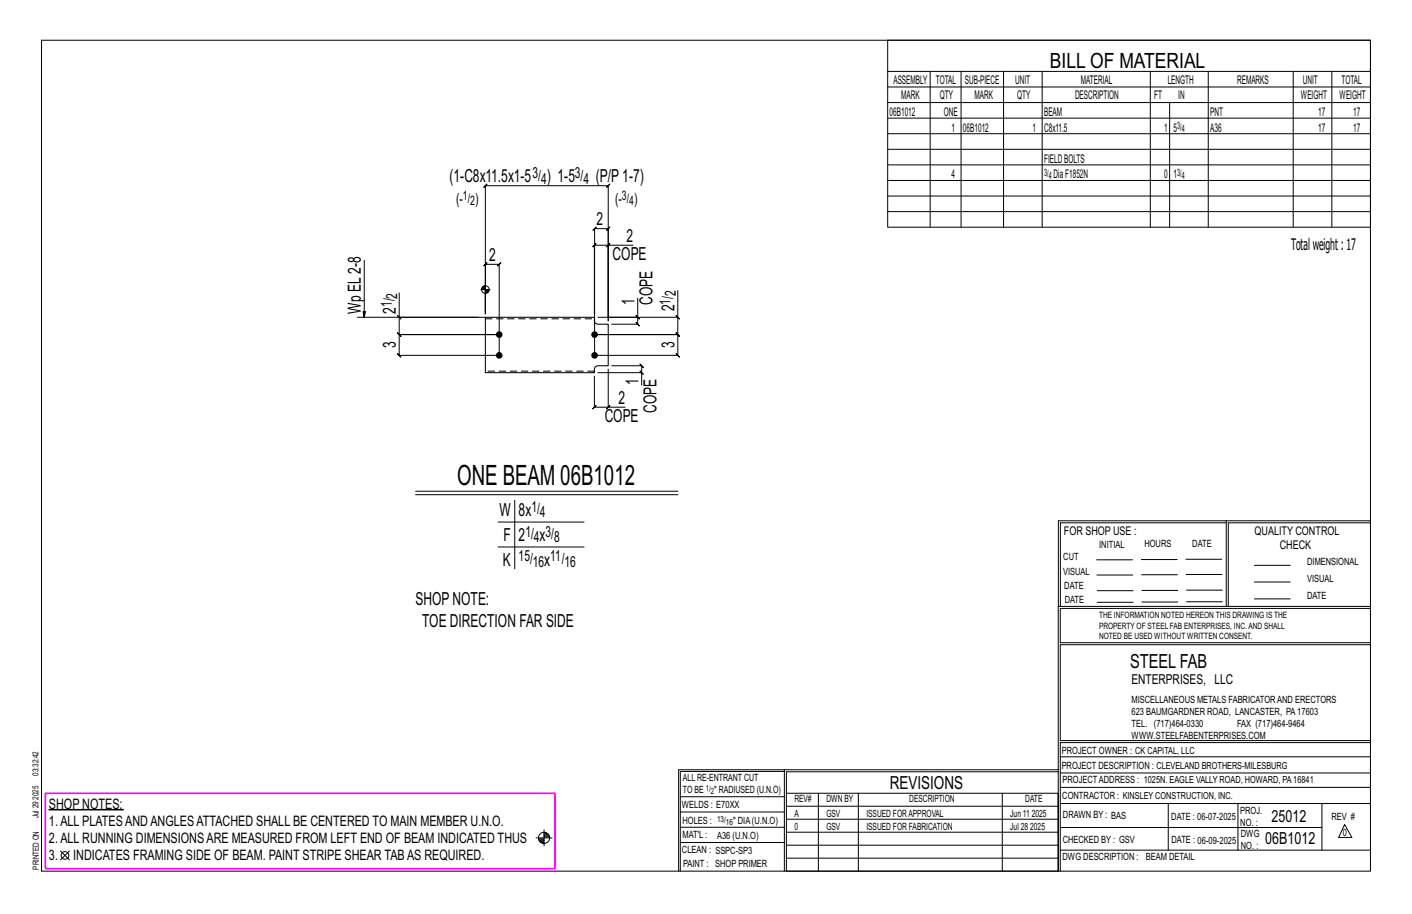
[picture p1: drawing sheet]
<svg xmlns="http://www.w3.org/2000/svg" width="432mm" height="279mm" viewBox="0 0 432 279" stroke-linecap="round" stroke-linejoin="round" font-family="sans-serif">
<defs><g id="words">
<text font-size="8.6" x="139.8" y="148.2">ONE BEAM 06B1012</text>
<text font-size="6.4" x="321.1" y="20.7">BILL OF MATERIAL</text>
<text font-size="5.9" x="345.6" y="204.1">STEEL FAB</text>
<g font-size="5.5">
<text x="137.5" y="55.8">(1-C8x11.5x1-5</text>
<text x="167.2" y="55.8">) 1-5</text>
<text x="182.2" y="55.8">(P/P1-7)</text>
<text x="182.4" y="68.9">2</text>
<text x="191.6" y="74">2</text>
<text x="149.6" y="79.8">2</text>
<text x="187.4" y="79.5">COPE</text>
<text x="110.4" y="95.9" transform="rotate(-90 110.4 95.9)">Wp EL2-8</text>
<text x="121.1" y="95.9" transform="rotate(-90 121.1 95.9)">2</text>
<text x="194" y="93.2" transform="rotate(-90 194 93.2)">1</text>
<text x="199.6" y="93.2" transform="rotate(-90 199.6 93.2)">COPE</text>
<text x="206.3" y="95.2" transform="rotate(-90 206.3 95.2)">2</text>
<text x="121.1" y="106.5" transform="rotate(-90 121.1 106.5)">3</text>
<text x="206.3" y="106.5" transform="rotate(-90 206.3 106.5)">3</text>
<text x="195.2" y="117.7" transform="rotate(-90 195.2 117.7)">1</text>
<text x="189.1" y="123.5">2</text>
<text x="184.9" y="129">COPE</text>
<text x="200.8" y="126.1" transform="rotate(-90 200.8 126.1)">COPE</text>
<text x="152.7" y="157.6">W</text>
<text x="158.6" y="157.6">8x</text>
<text x="154" y="165.3">F</text>
<text x="158.6" y="165.3">2</text>
<text x="165" y="165.3">x</text>
<text x="153.8" y="172.9">K</text>
<text x="166.4" y="172.9">x</text>
<text x="127.1" y="185">SHOPNOTE:</text>
<text x="129.1" y="191.5">TOE DIRECTION FAR SIDE</text>
<text x="272.2" y="241.1">REVISIONS</text>
</g>
<g font-size="5.1">
<text x="388.9" y="251.3">25012</text>
<text x="386.9" y="258.1">06B1012</text>
</g>
<text font-size="4.9" x="394.8" y="76.4">Totalweight : 17</text>
<g font-size="4.7">
<text x="162.9" y="54.5">3/</text>
<text x="165.5" y="56.2">4</text>
<text x="175.8" y="54.5">3/</text>
<text x="178.4" y="56.2">4</text>
<text x="139.5" y="62.3">(-</text>
<text x="145.3" y="62.3">)</text>
<text x="188.1" y="62.3">(-</text>
<text x="193.9" y="62.3">)</text>
<text x="119.8" y="93.9" transform="rotate(-90 119.8 93.9)">1/</text>
<text x="121.5" y="91.3" transform="rotate(-90 121.5 91.3)">2</text>
<text x="205" y="93.2" transform="rotate(-90 205 93.2)">1/</text>
<text x="206.7" y="90.6" transform="rotate(-90 206.7 90.6)">2</text>
<text x="162.5" y="156.4">1/</text>
<text x="165.1" y="158.1">4</text>
<text x="160.7" y="164">1/</text>
<text x="163.3" y="165.7">4</text>
<text x="166.9" y="164">3/</text>
<text x="169.5" y="165.7">8</text>
<text x="158.6" y="171.6">15/</text>
<text x="163" y="173.3">16</text>
<text x="168.3" y="171.6">11/</text>
<text x="172.6" y="173.3">16</text>
</g>
<g font-size="4.4">
<text x="15" y="247.2">SHOP NOTES:</text>
<text x="15" y="257.7">2.ALL RUNNING DIMENSIONSARE MEASURED FROM LEFT END OF BEAM INDICATED THUS</text>
<text x="15" y="252.4">1.ALL PLATESANDANGLESATTACHED SHALL BE CENTERED TO MAIN MEMBER U.N.O.</text>
<text x="15" y="262.9">3.</text>
<text x="22.4" y="262.9">INDICATES FRAMING SIDE OF BEAM. PAINT STRIPE SHEAR TABAS REQUIRED.</text>
</g>
<text font-size="4.2" x="346" y="209.1">ENTERPRISES, LLC</text>
<g font-size="4">
<text x="141.6" y="61.2">1/</text>
<text x="143.8" y="62.6">2</text>
<text x="190.2" y="61.2">3/</text>
<text x="192.4" y="62.6">4</text>
</g>
<g font-size="3.7">
<text x="273.2" y="25.6">ASSEMBLY</text>
<text x="286.2" y="25.6">TOTAL</text>
<text x="295.1" y="25.6">SUB-PIECE</text>
<text x="310.4" y="25.6">UNIT</text>
<text x="330.5" y="25.6">MATERIAL</text>
<text x="357.1" y="25.6">LENGTH</text>
<text x="378.3" y="25.6">REMARKS</text>
<text x="398.4" y="25.6">UNIT</text>
<text x="410.2" y="25.6">TOTAL</text>
<text x="272.1" y="35.5">06B1012</text>
<text x="275.6" y="30.4">MARK</text>
<text x="287.4" y="30.4">QTY</text>
<text x="288.6" y="35.5">ONE</text>
<text x="298" y="30.4">MARK</text>
<text x="311" y="30.4">QTY</text>
<text x="319.3" y="35.5">BEAM</text>
<text x="328.7" y="30.4">DESCRIPTION</text>
<text x="353" y="30.4">FT</text>
<text x="360.3" y="30.4">IN</text>
<text x="370.1" y="35.5">PNT</text>
<text x="397.8" y="30.4">WEIGHT</text>
<text x="403.2" y="35.5">17</text>
<text x="409.6" y="30.4">WEIGHT</text>
<text x="413.8" y="35.5">17</text>
<text x="290.9" y="40.2">1</text>
<text x="294.5" y="40.2">06B1012</text>
<text x="315.8" y="40.2">1</text>
<text x="319.3" y="40.2">C8x11.5</text>
<text x="356" y="40.2">1</text>
<text x="358.9" y="40.2">5</text>
<text x="370.1" y="40.2">A36</text>
<text x="403.2" y="40.2">17</text>
<text x="413.8" y="40.2">17</text>
<text x="319.3" y="49.7">FIELDBOLTS</text>
<text x="290.9" y="54.5">4</text>
<text x="322.2" y="54.5">DiaF1852N</text>
<text x="356" y="54.5">0</text>
<text x="358.9" y="54.5">1</text>
<text x="325.3" y="163.4">FOR SHOP USE :</text>
<text x="383.7" y="163.4">QUALITY CONTROL</text>
<text x="391.4" y="167.8">CHECK</text>
</g>
<g font-size="3.1">
<text x="360" y="39.4">3/</text>
<text x="361.4" y="40.5">4</text>
<text x="319.3" y="53.7">3/</text>
<text x="360" y="53.7">3/</text>
<text x="320.7" y="54.8">4</text>
<text x="361.4" y="54.8">4</text>
<text x="336.2" y="167.4">INITIAL</text>
<text x="350" y="167.1">HOURS</text>
<text x="364.6" y="167.2">DATE</text>
<text x="325.2" y="171.3">CUT</text>
<text x="399.8" y="172.8">DIMENSIONAL</text>
<text x="325.1" y="175.8">VISUAL</text>
<text x="399.8" y="177.9">VISUAL</text>
<text x="325.5" y="180">DATE</text>
<text x="325.7" y="184.4">DATE</text>
<text x="399.8" y="183.1">DATE</text>
<text x="346" y="215">MISCELLANEOUS METALS FABRICATORAND ERECTORS</text>
<text x="346" y="218.6">623 BAUMGARDNER ROAD, LANCASTER, PA17603</text>
<text x="346" y="225.8">WWW.STEELFABENTERPRISES.COM</text>
<text x="346" y="222.2">TEL. (717)464-0330</text>
<text x="378.3" y="222.2">FAX (717)464-9464</text>
<text x="324.7" y="230.5">PROJECT OWNER : CK CAPITAL, LLC</text>
<text x="208.8" y="238.8">ALL RE-ENTRANT CUT</text>
<text x="324.7" y="235.1">PROJECT DESCRIPTION : CLEVELAND BROTHERS-MILESBURG</text>
<text x="324.9" y="239.5">PROJECTADDRESS : 1025N. EAGLE VALLY ROAD, HOWARD, PA16841</text>
<text x="208.8" y="242.5">TO BE</text>
<text x="218.4" y="242.5">&quot; RADIUSED (U.N.O)</text>
<text x="242.9" y="245.3">REV#</text>
<text x="252.7" y="245.3">DWN BY</text>
<text x="278.1" y="245.3">DESCRIPTION</text>
<text x="313.5" y="245.3">DATE</text>
<text x="324.9" y="244.2">CONTRACTOR : KINSLEY CONSTRUCTION, INC.</text>
<text x="208.5" y="247">WELDS : E70XX</text>
<text x="208.7" y="251.7">HOLES :</text>
<text x="224.2" y="251.8">&quot; DIA(U.N.O)</text>
<text x="242.9" y="249.9">A</text>
<text x="252.7" y="249.9">GSV</text>
<text x="264.9" y="249.9">ISSUED FORAPPROVAL</text>
<text x="309" y="249.9">Jun 11</text>
<text x="315.5" y="249.9">2025</text>
<text x="325.1" y="250">DRAWN BY : BAS</text>
<text x="358.2" y="250.5">DATE : 06-07-2025</text>
<text x="379.3" y="248.9">PROJ.</text>
<text x="407.2" y="250.5">REV #</text>
<text x="208.7" y="256.3">MAT'L :</text>
<text x="219.3" y="256.4">A36 (U.N.O)</text>
<text x="242.9" y="253.8">0</text>
<text x="252.7" y="253.8">GSV</text>
<text x="264.9" y="253.8">ISSUED FOR FABRICATION</text>
<text x="309" y="253.8">Jul 28</text>
<text x="315" y="253.8">2025</text>
<text x="325" y="257.6">CHECKED BY : GSV</text>
<text x="358.3" y="257.7">DATE : 06-09-2025</text>
<text x="379.3" y="252.5">NO. :</text>
<text x="379.5" y="255.9">DWG</text>
<text x="410.6" y="255.5">0</text>
<text x="208.6" y="260.7">CLEAN : SSPC-SP3</text>
<text x="324.9" y="262.9">DWG DESCRIPTION :</text>
<text x="350.4" y="263">BEAM DETAIL</text>
<text x="379.5" y="259.5">NO. :</text>
<text x="208.9" y="265">PAINT : SHOP PRIMER</text>
</g>
<g font-size="2.7">
<text x="336.1" y="189">THE INFORMATION NOTED HEREON THIS DRAWING IS THE</text>
<text x="336.1" y="195.4">NOTED BE USED WITHOUT WRITTEN CONSENT.</text>
<text x="336.1" y="192.2">PROPERTY OF STEEL FAB ENTERPRISES, INC.AND SHALL</text>
</g>
<g font-size="2.6">
<text x="215.9" y="241.8">1/</text>
<text x="217.4" y="242.7">2</text>
<text x="219.3" y="251.1">13/</text>
<text x="222" y="252.1">16</text>
</g>
<g font-size="2.5">
<text x="11.7" y="237.1" transform="rotate(-90 11.7 237.1)">03:32:42</text>
<text x="11.8" y="244.4" transform="rotate(-90 11.8 244.4)">2025</text>
<text x="11.8" y="250.1" transform="rotate(-90 11.8 250.1)">Jul 29</text>
<text x="11.9" y="265.8" transform="rotate(-90 11.9 265.8)">PRINTED ON</text>
</g>
</g></defs>
<g fill="#000" stroke="#000" stroke-width=".31">
<path d="M15 247.4h22.7v.2h-22.7z"/>
<circle cx="152.7" cy="102.3" r=".86"/>
<circle cx="152.7" cy="108.6" r=".86"/>
<circle cx="181.8" cy="108.6" r=".86"/>
<circle cx="181.8" cy="102.3" r=".86"/>
</g>
<g fill="none" stroke="#000" stroke-width=".31">
<path d="M12.7 12.3h406.4v254h-406.4zM271.5 12.3h147.6v57.2h-147.6zM271.5 21.8h147.6M271.5 26.6h147.6M271.5 31.4h147.6M271.5 36.1h147.6M284.5 21.8v47.7M293.9 21.8v47.7M306.9 21.8v47.7M318.7 21.8v47.7M351.8 21.8v47.7M357.7 31.4v38.1"/>
<path d="M369.5 21.8v47.7M395.5 21.8v47.7M407.3 21.8v47.7M271.5 40.9h147.6M271.5 45.6h147.6M271.5 50.4h147.6M271.5 55.2h147.6M271.5 59.9h147.6M111.4 79.6v17.4l-.4-1.8h.8l-.4 1.8M186 75l.5-.5-1 1zM186 75h-4.2l.5-.5-1 1 .5-.5v20.9M193.6 75h-7.6v23v-28.1l.5-.5-1 1 .5-.5h-4.2l.5-.5-1 1 .5-.5v38.7h25.5l.5 .5-1-1 .5 .5v-6.3l.5 .5-1-1 .5 .5h-25.5h25.5l.5 .5-1-1 .5 .5v-5.3"/>
<path d="M271.5 64.7h147.6M109.3 97h39.1M121.6 96.5l1 1zM122.1 89.5v7.5h24.2M147 88.5h2.8M147.4 88v.5M147.6 87.7v.8M147.8 87.5v1M148 87.4v1.1M148.2 87.4v1.1M148.4 87.1v8.8M148.6 88.5v1.2"/>
<path d="M148.9 88.5v1.1M149.1 88.5v1M149.3 88.5v.8M149.5 88.5v.5M194.5 96.5l1 1zM195 91.2v5.8h-12.2M195 97v2.1l-.5-.5 1 1-.5-.5h-7.9M206.8 96.5l1 1zM207.3 88.8v8.2h-21.3v-40.2l.5-.5-1 1 .5-.5h-37.6l.5-.5-1 1 .5-.5v39.1v-15.1l-.5 .5 1-1-.5 .5h4.3l-.5 .5 1-1-.5 .5v27.8h-30.6l.5 .5-1-1 .5 .5v-6.3l.5 .5-1-1 .5 .5h30.6h-30.6l.5 .5-1-1 .5 .5v-5.3M181.8 115v9.5l-.5 .5 1-1-.5 .5h4.2M182.8 113.9h13.4v3.8M186 112.9v11.6h5.2"/>
<path d="M187.1 111.8h9.1l-.5-.5 1 1-.5-.5v2.1M195.7 113.4l1 1zM185.5 125l1-1zM127.1 150.2h80.2M127.1 151.2h80.2M152.3 159.6h26.3M157.4 152.9v21M375 159.8h-50.7v25.6M375 159.2h-51.3l-.1 107.1M419.1 159.2h-44.1v26.2M419.1 159.8h-43.5v25.6M152.3 167.2h26.3"/>
<path d="M335.4 171.1h10.9M335.4 175.8h11M349 171h11M349.1 175.7h11M362.7 171h10.9M362.7 175.6h11M383.6 172.8h11M383.6 177.9h11M323.7 185.4h95.4M335.5 184.1h11M335.5 180.6h11M349.2 184h11"/>
<path d="M349.2 180.5h11M362.9 180.4h10.9M362.9 184h10.9M383.6 183.1h11M419.1 186h-94.9v10.5h94.9M419.1 197.1h-94.9v29.3h94.9v.6h-94.9v39.3M239.9 235.8h-31.9v30.5M239.9 235.3h-32.4v31M323.6 235.3h-83.7v31M323.6 235.9h-83.1v6.6M324.2 236.3h94.9M324.2 231.4h94.9"/>
<path d="M163.9 256.1h4.9M164.7 256.4h1.7M164.8 256.7h1.6M164.9 257h1.5M165.1 257.3h1.3M165.4 257.6h1M166.4 253.7v4.9M166.4 254.7h.9M166.4 255.3h1.5M166.4 255.9h1.7M166.4 255h1.2M166.4 255.6h1.6"/>
<path d="M208 252.9h31.9M208 257.5h31.9M208 243.6h31.9M208 248.2h31.9M240.5 242.5h83.1v23.8h-83.1zM240.5 258.4h83.1M240.5 254.4h83.1M240.5 250.4h83.1M240.5 246.5h83.1M250.3 242.5v23.8M262.5 242.5v23.8M306.5 242.5v23.8"/>
<path d="M324.2 253h80.1M324.2 245.6h94.9M324.2 259.9h94.9M324.2 240.7h94.9M357.3 245.6v14.3M378.6 245.6v14.3M404.3 245.6v14.3M411.2 252.1l2.2 3.9h-4zM18.5 260.1l2.7 2.7M21.2 260.1l-2.7 2.7M240.5 262.3h83.1"/>
<circle cx="148.4" cy="88.5" r="1.16"/>
<circle cx="166.4" cy="256.1" r="1.71"/>
<circle cx="19.9" cy="261.5" r="1.17"/>
</g>
<path d="M13.9 242.5h155.8v23.1h-155.8z" fill="none" stroke="#f0f" stroke-width=".5"/>
<path d="M148.4 97h33.4v1a1.06 1.06 0 0 0 1 1.1h3.2v12.7h-3.2a1.06 1.06 0 0 0-1 1.1v1h-33.4z" fill="none" stroke="#000" stroke-width=".32"/>
<path d="M148.4 97.5h33.4M181.8 113.5h-33.4" fill="none" stroke="#000" stroke-width=".31" stroke-dasharray="2 1.4"/>
<use href="#words"/>
</svg>
